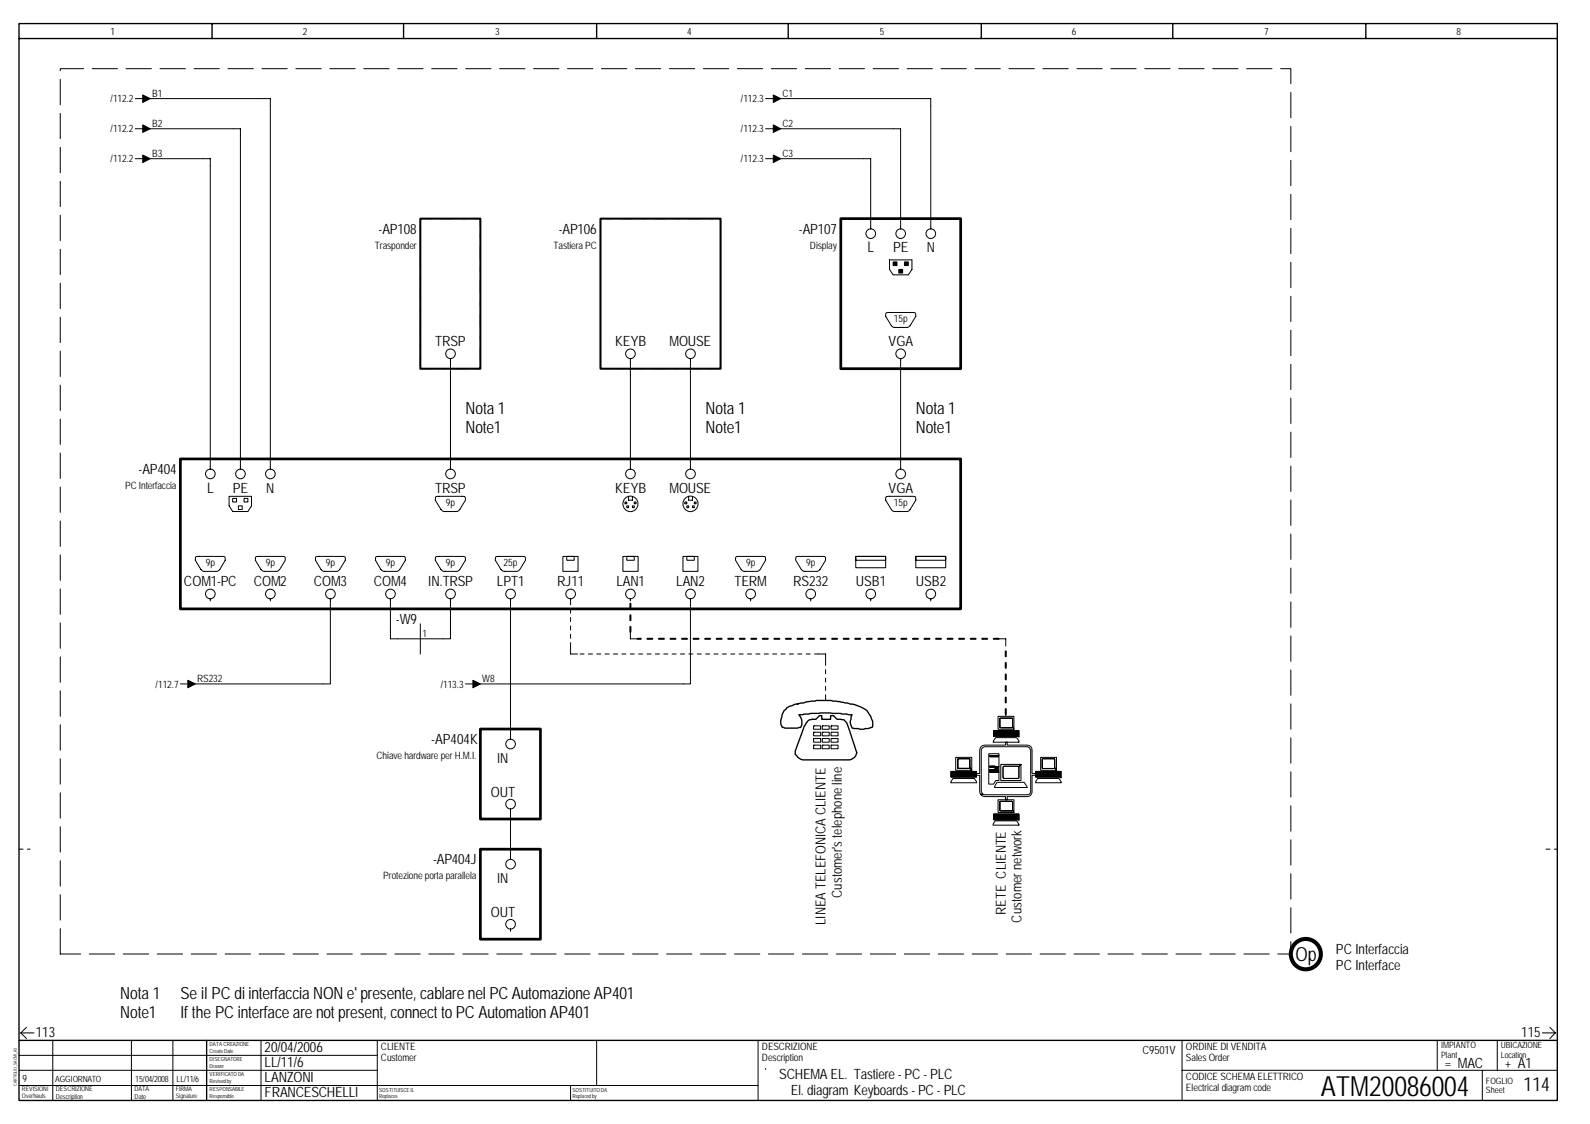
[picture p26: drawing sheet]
<svg xmlns="http://www.w3.org/2000/svg" width="297mm" height="210mm" viewBox="0 0 297 210" stroke-linecap="round" stroke-linejoin="round" font-family="sans-serif">
<defs><g id="words">
<text font-size="5.2" x="246.8" y="204.7">ATM20086004</text>
<g font-size="3.6">
<text x="242" y="179.5">Op</text>
<text x="284.6" y="203.7">114</text>
</g>
<g font-size="3.1">
<text x="86.9" y="77.3">Nota 1</text>
<text x="131.8" y="77.3">Nota 1</text>
<text x="171.1" y="77.3">Nota 1</text>
<text x="86.9" y="80.8">Note1</text>
<text x="131.8" y="80.8">Note1</text>
<text x="171.1" y="80.8">Note1</text>
<text x="22.5" y="186.6">Nota 1</text>
<text x="22.5" y="190.1">Note1</text>
<text x="33.7" y="186.6">Se il PC di interfaccia NON e' presente, cablare nel PC Automazione AP401</text>
<text x="33.7" y="190.1">If the PC interface are not present, connect to PC Automation AP401</text>
</g>
<g font-size="2.7">
<text x="70.7" y="43.6">-AP108</text>
<text x="104.4" y="43.6">-AP106</text>
<text x="149.2" y="43.6">-AP107</text>
<text x="162.1" y="47.1">L</text>
<text x="166.9" y="47.1">PE</text>
<text x="81.3" y="64.7">TRSP</text>
<text x="114.9" y="64.7">KEYB</text>
<text x="125.1" y="64.7">MOUSE</text>
<text x="166" y="64.7">VGA</text>
<text x="25.9" y="88.5">-AP404</text>
<text x="38.7" y="92">L</text>
<text x="43.5" y="92">PE</text>
<text x="81.3" y="92">TRSP</text>
<text x="114.9" y="92">KEYB</text>
<text x="125.1" y="92">MOUSE</text>
<text x="166" y="92">VGA</text>
<text x="34.4" y="109.5">COM1-PC</text>
<text x="47.4" y="109.5">COM2</text>
<text x="58.6" y="109.5">COM3</text>
<text x="69.8" y="109.5">COM4</text>
<text x="80" y="109.5">IN.TRSP</text>
<text x="92.8" y="109.5">LPT1</text>
<text x="104.1" y="109.5">RJ11</text>
<text x="115.1" y="109.5">LAN1</text>
<text x="126.3" y="109.5">LAN2</text>
<text x="137.2" y="109.5">TERM</text>
<text x="148.2" y="109.5">RS232</text>
<text x="159.9" y="109.5">USB1</text>
<text x="171.1" y="109.5">USB2</text>
<text x="74" y="116.5">-W9</text>
<text x="80.6" y="138.9">-AP404K</text>
<text x="91.7" y="148.8">OUT</text>
<text x="80.9" y="161.4">-AP404J</text>
<text x="91.7" y="171.2">OUT</text>
<text x="249.6" y="178.2">PC Interfaccia</text>
<text x="249.6" y="181.1">PC Interface</text>
<text x="6.7" y="193.6">113</text>
<text x="49.4" y="196.4">20/04/2006</text>
<text x="284.2" y="193.6">115</text>
<text x="49.4" y="202">LANZONI</text>
<text x="49.4" y="199.2">LL/11/6</text>
<text x="145.6" y="201.4">SCHEMA EL. Tastiere - PC - PLC</text>
<text x="49.4" y="204.8">FRANCESCHELLI</text>
<text x="147.7" y="204.4">El. diagram Keyboards - PC - PLC</text>
</g>
<g font-size="2.6">
<text x="173.1" y="47.1">N</text>
<text x="49.7" y="92">N</text>
<text x="92.9" y="142.5">IN</text>
<text x="92.9" y="164.9">IN</text>
<text x="157.2" y="167.7" transform="rotate(-90 157.2 167.7)">Customer's telephone line</text>
<text x="154.2" y="172.8" transform="rotate(-90 154.2 172.8)">LINEA TELEFONICA CLIENTE</text>
<text x="187.9" y="170.9" transform="rotate(-90 187.9 170.9)">RETE CLIENTE</text>
<text x="190.9" y="172.3" transform="rotate(-90 190.9 172.3)">Customer network</text>
<text x="269.9" y="199.5">= MAC</text>
<text x="281.1" y="199.5">+ A1</text>
</g>
<text font-size="2.1" x="213.5" y="196.7">C9501V</text>
<g font-size="1.9">
<text x="20.7" y="6.5">1</text>
<text x="56.6" y="6.5">2</text>
<text x="92.5" y="6.5">3</text>
<text x="128.4" y="6.5">4</text>
<text x="164.4" y="6.5">5</text>
<text x="200.3" y="6.5">6</text>
<text x="236.2" y="6.5">7</text>
<text x="272.1" y="6.5">8</text>
<text x="20.7" y="19.1">/112.2</text>
<text x="28.4" y="18.1">B1</text>
<text x="28.4" y="23.7">B2</text>
<text x="138.4" y="19.1">/112.3</text>
<text x="146.2" y="18.1">C1</text>
<text x="146.2" y="23.7">C2</text>
<text x="20.7" y="24.7">/112.2</text>
<text x="28.4" y="29.3">B3</text>
<text x="138.4" y="24.7">/112.3</text>
<text x="146.2" y="29.3">C3</text>
<text x="20.7" y="30.3">/112.2</text>
<text x="138.4" y="30.3">/112.3</text>
<text x="70" y="46.5">Trasponder</text>
<text x="103.4" y="46.5">Tastiera PC</text>
<text x="151.3" y="46.5">Display</text>
<text x="167" y="60.1">15p</text>
<text x="23.4" y="91.3">PC Interfaccia</text>
<text x="83.3" y="94.5">9p</text>
<text x="167" y="94.5">15p</text>
<text x="38.4" y="105.7">9p</text>
<text x="49.7" y="105.7">9p</text>
<text x="60.9" y="105.7">9p</text>
<text x="72.1" y="105.7">9p</text>
<text x="83.3" y="105.7">9p</text>
<text x="94.1" y="105.7">25p</text>
<text x="139.4" y="105.7">9p</text>
<text x="150.6" y="105.7">9p</text>
<text x="78.9" y="119">1</text>
<text x="29.1" y="128.4">/112.7</text>
<text x="36.8" y="127.4">RS232</text>
<text x="82.3" y="128.4">/113.3</text>
<text x="90.1" y="127.4">W8</text>
<text x="70.3" y="141.7">Chiave hardware per H.M.I.</text>
<text x="71.6" y="164.2">Protezione porta parallela</text>
<text x="71.2" y="196">CLIENTE</text>
<text x="142.3" y="196">DESCRIZIONE</text>
<text x="221.5" y="196">ORDINE DI VENDITA</text>
<text x="4.2" y="202">9</text>
<text x="71.2" y="198.2">Customer</text>
<text x="142.3" y="198.2">Description</text>
<text x="221.5" y="201.7">CODICE SCHEMA ELETTRICO</text>
<text x="221.5" y="203.8">Electrical diagram code</text>
<text x="221.5" y="198.2">Sales Order</text>
</g>
<g font-size="1.6">
<text x="269.2" y="195.7">IMPIANTO</text>
<text x="269.2" y="197.5">Plant</text>
<text x="280.4" y="195.7">UBICAZIONE</text>
<text x="280.4" y="197.5">Location</text>
<text x="10.3" y="202">AGGIORNATO</text>
<text x="25.3" y="202">15/04/2008</text>
<text x="33" y="202">LL/11/6</text>
<text x="277.6" y="202.4">FOGLIO</text>
<text x="277.6" y="204.2">Sheet</text>
</g>
<g font-size="1.3">
<text x="10.4" y="203.8">DESCRIZIONE</text>
<text x="25.1" y="203.8">DATA</text>
<text x="10.4" y="205.3">Description</text>
<text x="25.1" y="205.3">Date</text>
</g>
<g font-size="1.2">
<text x="4.1" y="203.8">REVISIONI</text>
<text x="32.8" y="203.8">FIRMA</text>
<text x="4.1" y="205.1">Overhauls</text>
<text x="32.8" y="205.1">Signature</text>
</g>
<g font-size="1">
<text x="39.2" y="195.4">DATA CREAZIONE</text>
<text x="39.2" y="196.6">Create Date</text>
<text x="39.2" y="198.2">DISEGNATORE</text>
<text x="39.2" y="199.4">Drawer</text>
<text x="39.2" y="201">VERIFICATO DA</text>
<text x="39.2" y="202.2">Revised by</text>
<text x="39.2" y="203.8">RESPONSABILE</text>
<text x="70.8" y="203.9">SOSTITUISCE IL</text>
<text x="106.9" y="203.9">SOSTITUITO DA</text>
<text x="39.2" y="205">Responsible</text>
<text x="70.8" y="205.1">Replaces</text>
<text x="106.9" y="205.1">Replaced by</text>
</g>
<text font-size=".8" x="3.2" y="202.8" transform="rotate(-90 3.2 202.8)">CARTIGLIO_SACMI_A3</text>
</g></defs>
<path d="M3.6 4.4h287.3v201.1h-287.3zM3.6 7.2h287.3M39.6 4.4v2.8M75.4 4.4v2.8M111.5 4.4v2.8M147.3 4.4v2.8M183.3 4.4v2.8M219.1 4.4v2.8M255.2 4.4v2.8M3.6 194.3h287.3M38.6 194.3v11.2" fill="none" stroke="#000" stroke-width=".25"/>
<g fill="none" stroke="#000" stroke-width=".19">
<path d="M3.6 197.1h66.9M3.6 199.9h66.9M3.9 192.9l1 1.1M3.9 192.9h2.4M4.9 191.8l-1 1.1M9.9 194.3v11.2M24.6 194.3v11.2M32.3 194.3v11.2M48.8 194.3v11.2M70.5 194.3v11.2M111.5 194.3v8.4M288.1 192.9h2.5"/>
<path d="M289.5 191.8l1.1 1.1M290.6 192.9l-1.1 1.1M3.6 202.7h138M106.6 202.7v2.8"/>
</g>
<path d="M3.6 158.6h2M288.8 158.6h2.1" fill="none" stroke="#000" stroke-width=".19" stroke-dasharray=".8 .8"/>
<path d="M113.9 195h26v7h-26z" fill="#fff"/>
<g fill="none" stroke="#000" stroke-width=".19">
<path d="M25.3 18.4h2.1M28 18.4h22.5v69.2M143 18.4h2.1M145.8 18.4h28.1v24.4M25.3 24h2.1M25.3 29.6h2.1M28 24h16.9v63.6M28 29.6h11.3v58M143 24h2.1M143 29.6h2.1M145.8 24h22.5v18.8M145.8 29.6h16.9v13.2"/>
<path d="M165.5 58.4h5.3h.2l.1 .7-1.3 2h-2.8l-.5-.3-1-1.7zM166.2 48.5h4.2v1.8l-.7 1h-2.8l-.7-1zM84.2 67v20.6M117.8 67v20.6M129 67v20.6M168.3 67v20.6M42.8 92.7h4.2v1.8l-.7 1h-2.8l-.7-1zM43.5 93.1h.7v.6h-.7zM44.5 94.5h.8v.6h-.8zM45.6 93.1h.7v.6h-.7zM81.4 92.8l5.2-.1 .3 .1v.6l-1 1.7-.4 .4h-2.7l-.4-.4-1.1-1.7zM116.8 93.7h.3v.4h-.3z"/>
<path d="M117.1 94.5h.3v.3h-.3zM117.4 92.7v.7h.7v-.7M118.1 94.5h.4v.3h-.4zM118.5 93.7h.3v.4h-.3zM127.9 93.7h.4v.4h-.4zM128.3 94.5h.3v.3h-.3zM128.6 92.7v.7h.8v-.7M129.4 94.5h.3v.3h-.3zM129.7 93.7h.3v.4h-.3zM165.5 92.8l5.3-.1 .2 .1 .1 .6-1.1 1.7-.4 .4h-2.6l-.5-.4-1-1.7zM36.6 104l5.2-.1 .2 .1 .1 .6-1 1.8-.3 .2-2.8 .1-.5-.3-1-1.8zM39.3 111.8v.4"/>
<path d="M47.8 104l5.2-.1 .2 .1 .1 .6-1.3 2-2.8 .1-.4-.3-1.1-1.8zM50.5 111.8v.4M59 104l5.2-.1 .2 .1 .1 .6-1.3 2-2.8 .1-.4-.3-1.1-1.8zM61.7 111.8v15.9h-25.3M70.2 104l5.2-.1 .2 .1 .1 .6-1.3 2-2.8 .1-.4-.3-1.1-1.8zM72.9 111.8v7.5h11.3v-7.5M78.5 116.5v5.6M81.4 104l5.2-.1 .3 .1v.6l-1.3 2-2.8 .1-.4-.3-1.1-1.8zM92.6 104l5.3-.1 .2 .1 .1 .6-1.3 2-2.8 .1-.5-.3-1.1-1.8zM95.4 111.8v26.2M105.2 103.9h2.8v2.8h-2.8zM105.9 103.9h1.4v.7h-1.4z"/>
<path d="M106.6 111.8v.4M116.4 103.9h2.8v2.8h-2.8zM117.1 103.9h1.4v.7h-1.4zM117.8 118v1.3h1.3M117.8 111.8v.4M127.6 103.9h2.8v2.8h-2.8zM128.3 103.9h1.4v.7h-1.4zM129 111.8v15.9h-39.3M137.5 104l5.2-.1 .2 .1 .1 .6-1 1.8-.3 .2-2.8 .1-.4-.3-1.1-1.8zM140.2 111.8v.4M148.7 104l5.3-.1 .2 .1v.6l-1.3 2-2.8 .1-.4-.3-1-1.8zM151.4 111.8v.4"/>
<path d="M159.9 103.9h5.6v.7h-5.6zM159.9 103.9h5.6v2.1h-5.6zM162.7 111.8v.4M171.1 103.9h5.6v.7h-5.6zM171.1 103.9h5.6v2.1h-5.6zM173.9 111.8v.4M186.6 119.3h1.3v1.3M33.7 127.7h2.1M86.9 127.7h2.2M106.6 120.8v1.3h1.3M152 135.6h1.3v.6h-1.3zM152 136.7h1.3v.7h-1.3z"/>
<path d="M152 137.9h1.3v.7h-1.3zM152 139.1h1.3v.7h-1.3zM152.9 122.1h1.3v1.3M153.6 135.6h1.3v.6h-1.3zM153.6 136.7h1.3v.7h-1.3zM153.6 137.9h1.3v.7h-1.3zM153.6 139.1h1.3v.7h-1.3zM154.2 130.5v.3M155.3 135.6h1.3v.6h-1.3zM155.3 136.7h1.3v.7h-1.3zM155.3 137.9h1.3v.7h-1.3zM155.3 139.1h1.3v.7h-1.3z"/>
<path d="M183.3 139.4l.7-.3h3.9v-.5h.2v.5l3.9 .1a.8 .8 0 0 1 .8 .8v4.4h.7v.4h-.7v3.2a.88 .88 0 0 1-.9 .8h-3.8v.6h-.2v-.6h-3.9l-.3-.1-.4-.3 .3-.2v.1l.4 .1h7.8l.5-.1 .2-.6v-7.6l-.2-.4-.3-.3h-8.1l-.3 .2-.3 .4v7.8l.3 .4-.3 .2-.3-.6v-3h-.6v-.4h.6v-4.3zM185.6 136.4h4.7v1.1h-4.7zM186 137.8h3.9l.4 .5v.3h-4.8zM186.5 133.8v2.4h2.9l-.2-.5-.2 .2-2.2-.1v-1.7h2.4v1.7h-2.4v-1.7h2.4v1.6l.2 .5v-2.4zM187.9 133.4v.3M95.4 151v9.5M177.6 144.1h4.8v1h-4.8zM178 145.4h4l.4 .6v.2h-4.8zM178.5 141.4h3v2.4l-.3-.4v-1.7h-2.2l-.1 1.8h2.3v-.1l.3 .4h-3zM179 141.7h2.2v1.8h-2.2zM184.7 140.8h1.9v.3h-1.7v.2h1.6v-.2h.1v2.1l-1.7-.1v.2h.9v-.2l.1 .4h.5l.1 .2h-1.6v.5h1.6l-.1-1h.2v2.6h-.6l-.4 .6h-.9zM184.9 143.1h.9v.2h-.9z"/>
<path d="M184.9 143.7h1.6v.5h-1.6zM184.9 141.1h1.6v.2h-1.6zM185.6 152h4.7v1.1h-4.7zM185.9 143.2h.5v.3h-.5zM185.9 153.3h4l.4 .8h-4.8zM186.2 146.1h5.1l.6 1h-6.1zM186.5 149.4v2.3h2.9l-.2-.4-.1 .1-2.3-.1v-1.7h2.2l.2 .1-.1 1.7-2.3-.1v-1.7h2.2l.2 .1v1.6l.2 .4v-2.3zM187 142.7h3.7v3.1h-3.7zM187.4 143.1h2.9v2.2h-2.9zM187.5 143.1l2.8 .1 .4-.5-.4 .5v2.1h-2.8zM193.5 144.1h4.7v1h-4.7zM193.9 145.4h3.9l.4 .8h-4.7z"/>
<path d="M194.4 141.4v2.4h3l-.4-.4v.1h-2.3l.1-1.8h2.2v1.8h-2.3l.1-1.8h2.2v1.7l.4 .4v-2.4zM95.4 173.4v.5M141.6 194.3v11.2M143 199.5h.1M220.8 199.9h70.1M220.8 194.3v11.2M268.5 194.3v5.6M276.9 199.9v5.6M279.7 194.3v5.6"/>
<circle cx="162.7" cy="43.6" r=".9"/>
<circle cx="168.3" cy="43.6" r=".9"/>
<circle cx="173.9" cy="43.6" r=".9"/>
<circle cx="84.2" cy="66.1" r=".9"/>
<circle cx="117.8" cy="66.1" r=".9"/>
<circle cx="129" cy="66.1" r=".9"/>
<circle cx="168.3" cy="66.1" r=".9"/>
<circle cx="39.3" cy="88.5" r=".9"/>
<circle cx="44.9" cy="88.5" r=".9"/>
<circle cx="50.5" cy="88.5" r=".9"/>
<circle cx="84.2" cy="88.5" r=".9"/>
<circle cx="117.8" cy="94.1" r="1.43"/>
<circle cx="117.8" cy="88.5" r=".9"/>
<circle cx="129" cy="94.1" r="1.43"/>
<circle cx="129" cy="88.5" r=".9"/>
<circle cx="168.3" cy="88.5" r=".9"/>
<circle cx="39.3" cy="110.9" r=".9"/>
<circle cx="50.5" cy="110.9" r=".9"/>
<circle cx="61.7" cy="110.9" r=".9"/>
<circle cx="72.9" cy="110.9" r=".9"/>
<circle cx="84.2" cy="110.9" r=".9"/>
<circle cx="95.4" cy="110.9" r=".9"/>
<circle cx="106.6" cy="110.9" r=".9"/>
<circle cx="117.8" cy="110.9" r=".9"/>
<circle cx="129" cy="110.9" r=".9"/>
<circle cx="140.2" cy="110.9" r=".9"/>
<circle cx="151.5" cy="110.9" r=".9"/>
<circle cx="162.7" cy="110.9" r=".9"/>
<circle cx="173.9" cy="110.9" r=".9"/>
<circle cx="95.4" cy="138.9" r=".9"/>
<circle cx="95.4" cy="150.2" r=".9"/>
<circle cx="95.4" cy="172.6" r=".9"/>
<circle cx="95.4" cy="161.4" r=".9"/>
</g>
<path d="M106.6 120.8v-8.6M152.9 122.1h-45M154.2 130.5v-7.1" fill="none" stroke="#000" stroke-width=".19" stroke-dasharray=".8 .8"/>
<path d="M117.8 118v-5.8M186.6 119.3h-67.5M187.9 133.3v-12.7" fill="none" stroke="#000" stroke-width=".38" stroke-dasharray=".9 1.2"/>
<g fill="#000" stroke="#000" stroke-width=".19">
<path d="M26.7 17.7l1.4 .7-1.4 .7z" fill-rule="evenodd"/>
<path d="M144.5 17.7l1.4 .7-1.4 .7z" fill-rule="evenodd"/>
<path d="M26.7 23.3l1.4 .7-1.4 .7z" fill-rule="evenodd"/>
<path d="M26.7 29l1.4 .6-1.4 .8z" fill-rule="evenodd"/>
<path d="M144.5 23.3l1.4 .7-1.4 .7z" fill-rule="evenodd"/>
<path d="M144.5 29l1.4 .6-1.4 .8z" fill-rule="evenodd"/>
<path d="M166.9 48.9h.7v.7h-.7z" fill-rule="evenodd"/>
<path d="M167.9 50.3h.7v.7h-.7z" fill-rule="evenodd"/>
<path d="M169 48.9h.7v.7h-.7z" fill-rule="evenodd"/>
<path d="M35.1 127l1.4 .7-1.4 .7z" fill-rule="evenodd"/>
<path d="M88.3 127l1.4 .7-1.4 .7z" fill-rule="evenodd"/>
<path d="M185.6 136.4h4.7v1.1h-4.7z" fill-rule="evenodd"/>
<path d="M177.6 144.1h4.8v1h-4.8z" fill-rule="evenodd"/>
<path d="M184.9 143.1h.9v.2h-.9z" fill-rule="evenodd"/>
<path d="M185.9 143.2h.5v.3h-.5z" fill-rule="evenodd"/>
<path d="M184.9 143.7h1.6v.5h-1.6z" fill-rule="evenodd"/>
<path d="M184.9 141.1h1.6v.2h-1.6z" fill-rule="evenodd"/>
<path d="M185.6 152h4.7v1.1h-4.7z" fill-rule="evenodd"/>
<path d="M193.5 144.1h4.7v1h-4.7z" fill-rule="evenodd"/>
</g>
<path d="M78.5 68.9v-28.1h11.2v28.1h-11.2M112.2 68.9v-28.1h22.4v28.1h-22.4M157.1 68.9v-28.1h22.4v28.1h-22.4M33.7 113.7v-28h145.8v28h-145.8M89.7 153v-16.9h11.3v16.9h-11.3M89.7 175.4v-16.8h11.3v16.8h-11.3" fill="none" stroke="#000" stroke-width=".19" stroke-dasharray="2.4 1.6 .8 1.6"/>
<path d="M157.1 40.8h22.4v28.1h-22.4zM33.7 85.7h145.8v28h-145.8zM89.7 136.1h11.3v16.9h-11.3zM89.7 158.6h11.3v16.8h-11.3z" fill="none" stroke="#000" stroke-width=".51"/>
<path d="M78.5 40.8h11.2v28.1h-11.2zM112.2 40.8h22.4v28.1h-22.4z" fill="none" stroke="#000" stroke-width=".38"/>
<path d="M11.3 178.2v-165.4h229.8v165.4h-229.8" fill="none" stroke="#000" stroke-width=".19" stroke-dasharray="4.7 1.6"/>
<circle cx="243.9" cy="178.2" r="2.82" fill="none" stroke="#000" stroke-width=".76"/>
<path d="M146.5 132.7l.1-.1a2.57 2.57 0 0 1 1.5-.9l2.8-.7 1.6-.2h2.8l.3 .1a16.7 16.7 0 0 1 5.7 1.3 3.8 3.8 0 0 1 1.6 2.3l.1 .3v.8l-.1 .2a4.7 4.7 0 0 1-2.5 .3l-1.2-.1-.1-.2a1.44 1.44 0 0 1-.1-1.5v-.4l.2-.4-2.2-.3-3.7-.1-4.1 .4a2.01 2.01 0 0 1 .4 2.3l-.6 .2h-2.4l-.4-.2-.1-.2a3.3 3.3 0 0 1 .3-2.7zM150.9 134.7l.3-.3 1.2-.1 .7-.7h.4v.7h1.7v-.7h.5l.7 .7a1.65 1.65 0 0 1 2 1.3l1.6 4.7a1.29 1.29 0 0 1-.9 1.5l-.3 .1h-8.9l-.9-.5-.4-.5v-.6l1.6-4.7z" fill="none" stroke="#000" stroke-width=".25"/>
<use href="#words"/>
</svg>
